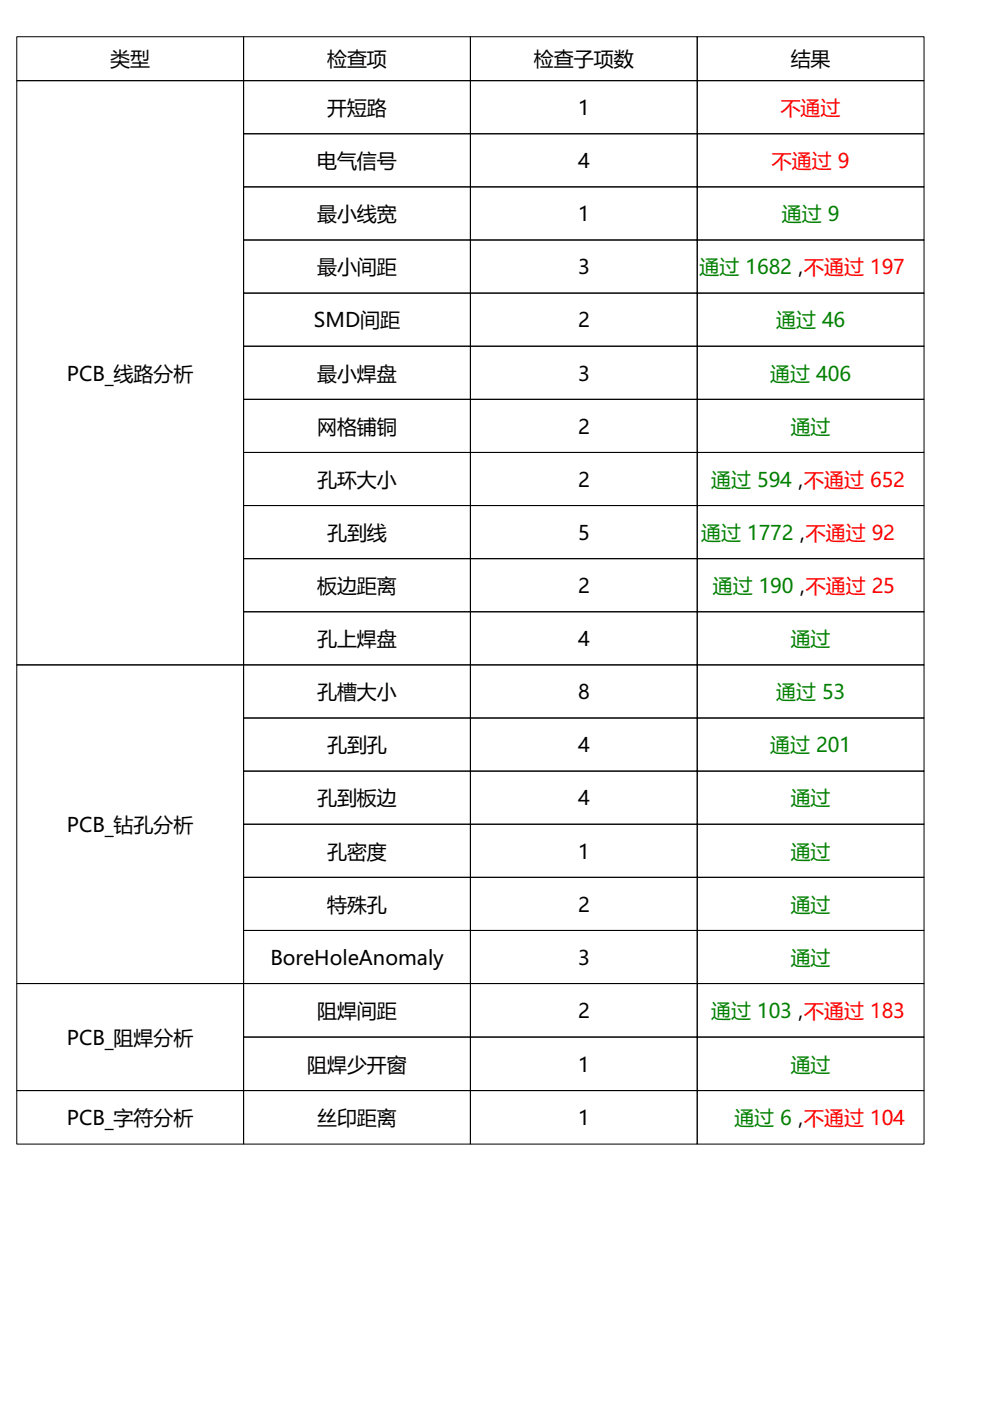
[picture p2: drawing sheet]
<svg xmlns="http://www.w3.org/2000/svg" width="210mm" height="297mm" viewBox="0 0 210 297" stroke-linecap="round" stroke-linejoin="round" font-family="sans-serif">
<defs><g id="words">
<g font-size="4.2">
<text x="23.4" y="14.1">类型</text>
<text x="69.3" y="14.1">检查项</text>
<text x="113.2" y="14.1">检查子项数</text>
<text x="167.6" y="14.1">结果</text>
<text x="69.3" y="24.4">开短路</text>
<text x="122.6" y="24.4">1</text>
<text x="67.2" y="35.6">电气信号</text>
<text x="122.6" y="35.6">4</text>
<text x="67.2" y="46.9">最小线宽</text>
<text x="122.6" y="46.9">1</text>
<text x="67.2" y="58.2">最小间距</text>
<text x="122.6" y="58.2">3</text>
<text x="66.5" y="69.4">SMD间距</text>
<text x="122.6" y="69.4">2</text>
<text x="14.2" y="80.7">PCB_线路分析</text>
<text x="67.2" y="80.7">最小焊盘</text>
<text x="122.6" y="80.7">3</text>
<text x="67.2" y="91.9">网格铺铜</text>
<text x="122.6" y="91.9">2</text>
<text x="67.2" y="103.2">孔环大小</text>
<text x="122.6" y="103.2">2</text>
<text x="69.3" y="114.5">孔到线</text>
<text x="122.6" y="114.5">5</text>
<text x="67.2" y="125.7">板边距离</text>
<text x="122.6" y="125.7">2</text>
<text x="67.2" y="137">孔上焊盘</text>
<text x="122.6" y="137">4</text>
<text x="67.2" y="148.3">孔槽大小</text>
<text x="122.6" y="148.3">8</text>
<text x="69.3" y="159.5">孔到孔</text>
<text x="122.6" y="159.5">4</text>
<text x="67.2" y="170.8">孔到板边</text>
<text x="122.6" y="170.8">4</text>
<text x="14.2" y="176.4">PCB_钻孔分析</text>
<text x="69.3" y="182">孔密度</text>
<text x="122.6" y="182">1</text>
<text x="69.3" y="193.3">特殊孔</text>
<text x="122.6" y="193.3">2</text>
<text x="57.3" y="204.6">BoreHoleAnomaly</text>
<text x="122.6" y="204.6">3</text>
<text x="67.2" y="215.9">阻焊间距</text>
<text x="122.6" y="215.9">2</text>
<text x="14.2" y="221.5">PCB_阻焊分析</text>
<text x="65.1" y="227.2">阻焊少开窗</text>
<text x="122.6" y="227.2">1</text>
<text x="14.2" y="238.5">PCB_字符分析</text>
<text x="67.2" y="238.5">丝印距离</text>
<text x="122.6" y="238.5">1</text>
</g>
<g font-size="4.2" fill="#f00">
<text x="165.5" y="24.4">不通过</text>
<text x="163.7" y="35.6">不通过 9</text>
</g>
<g font-size="4.2" fill="#008000">
<text x="165.8" y="46.9">通过 9</text>
<text x="148.3" y="58.2">通过 1682 ,不通过 197</text>
<text x="164.5" y="69.4">通过 46</text>
<text x="163.3" y="80.7">通过 406</text>
<text x="167.6" y="91.9">通过</text>
<text x="150.8" y="103.2">通过 594 ,不通过 652</text>
<text x="148.7" y="114.5">通过 1772 ,不通过 92</text>
<text x="151.1" y="125.7">通过 190 ,不通过 25</text>
<text x="167.6" y="137">通过</text>
<text x="164.5" y="148.3">通过 53</text>
<text x="163.3" y="159.5">通过 201</text>
<text x="167.6" y="170.8">通过</text>
<text x="167.6" y="182">通过</text>
<text x="167.6" y="193.3">通过</text>
<text x="167.6" y="204.6">通过</text>
<text x="150.8" y="215.9">通过 103 ,不通过 183</text>
<text x="167.6" y="227.2">通过</text>
<text x="155.7" y="238.5">通过 6 ,不通过 104</text>
</g>
</g></defs>
<g fill="none" stroke="#000" stroke-width=".21">
<path d="M3.6 7.8h48v9.3h-48zM3.6 17.1h48v123.9h-48zM51.6 7.8h48.1v9.3h-48.1zM51.6 17.1h48.1v11.3h-48.1zM99.7 7.8h48.1v9.3h-48.1zM99.7 17.1h48.1v11.3h-48.1zM147.8 7.8h48.1v9.3h-48.1zM147.8 17.1h48.1v11.3h-48.1zM51.6 28.4h48.1v11.2h-48.1zM51.6 39.6h48.1v11.3h-48.1zM99.7 28.4h48.1v11.2h-48.1zM99.7 39.6h48.1v11.3h-48.1z"/>
<path d="M147.8 28.4h48.1v11.2h-48.1zM147.8 39.6h48.1v11.3h-48.1zM51.6 50.9h48.1v11.2h-48.1zM99.7 50.9h48.1v11.2h-48.1zM147.8 50.9h48.1v11.2h-48.1zM51.6 62.1h48.1v11.3h-48.1zM51.6 73.4h48.1v11.3h-48.1zM99.7 62.1h48.1v11.3h-48.1zM99.7 73.4h48.1v11.3h-48.1zM147.8 62.1h48.1v11.3h-48.1zM147.8 73.4h48.1v11.3h-48.1zM51.6 84.7h48.1v11.2h-48.1z"/>
<path d="M51.6 95.9h48.1v11.3h-48.1zM99.7 84.7h48.1v11.2h-48.1zM99.7 95.9h48.1v11.3h-48.1zM147.8 84.7h48.1v11.2h-48.1zM147.8 95.9h48.1v11.3h-48.1zM51.6 107.2h48.1v11.2h-48.1zM51.6 118.4h48.1v11.3h-48.1zM99.7 107.2h48.1v11.2h-48.1zM99.7 118.4h48.1v11.3h-48.1zM147.8 107.2h48.1v11.2h-48.1zM147.8 118.4h48.1v11.3h-48.1zM51.6 129.7h48.1v11.3h-48.1z"/>
<path d="M99.7 129.7h48.1v11.3h-48.1zM147.8 129.7h48.1v11.3h-48.1zM3.6 141h48v67.5h-48zM51.6 141h48.1v11.2h-48.1zM51.6 152.2h48.1v11.3h-48.1zM99.7 141h48.1v11.2h-48.1zM99.7 152.2h48.1v11.3h-48.1zM147.8 141h48.1v11.2h-48.1zM147.8 152.2h48.1v11.3h-48.1zM51.6 163.5h48.1v11.3h-48.1zM51.6 174.8h48.1v11.2h-48.1zM99.7 163.5h48.1v11.3h-48.1z"/>
<path d="M99.7 174.8h48.1v11.2h-48.1zM147.8 163.5h48.1v11.3h-48.1zM147.8 174.8h48.1v11.2h-48.1zM51.6 186h48.1v11.3h-48.1zM51.6 197.3h48.1v11.2h-48.1zM99.7 186h48.1v11.3h-48.1zM99.7 197.3h48.1v11.2h-48.1zM147.8 186h48.1v11.3h-48.1zM147.8 197.3h48.1v11.2h-48.1zM3.6 208.5h48v22.7h-48zM51.6 208.5h48.1v11.4h-48.1zM51.6 219.9h48.1v11.3h-48.1z"/>
<path d="M99.7 208.5h48.1v11.4h-48.1zM99.7 219.9h48.1v11.3h-48.1zM147.8 208.5h48.1v11.4h-48.1zM147.8 219.9h48.1v11.3h-48.1zM3.6 231.2h48v11.4h-48zM51.6 231.2h48.1v11.4h-48.1zM99.7 231.2h48.1v11.4h-48.1zM147.8 231.2h48.1v11.4h-48.1z"/>
</g>
<use href="#words"/>
</svg>
